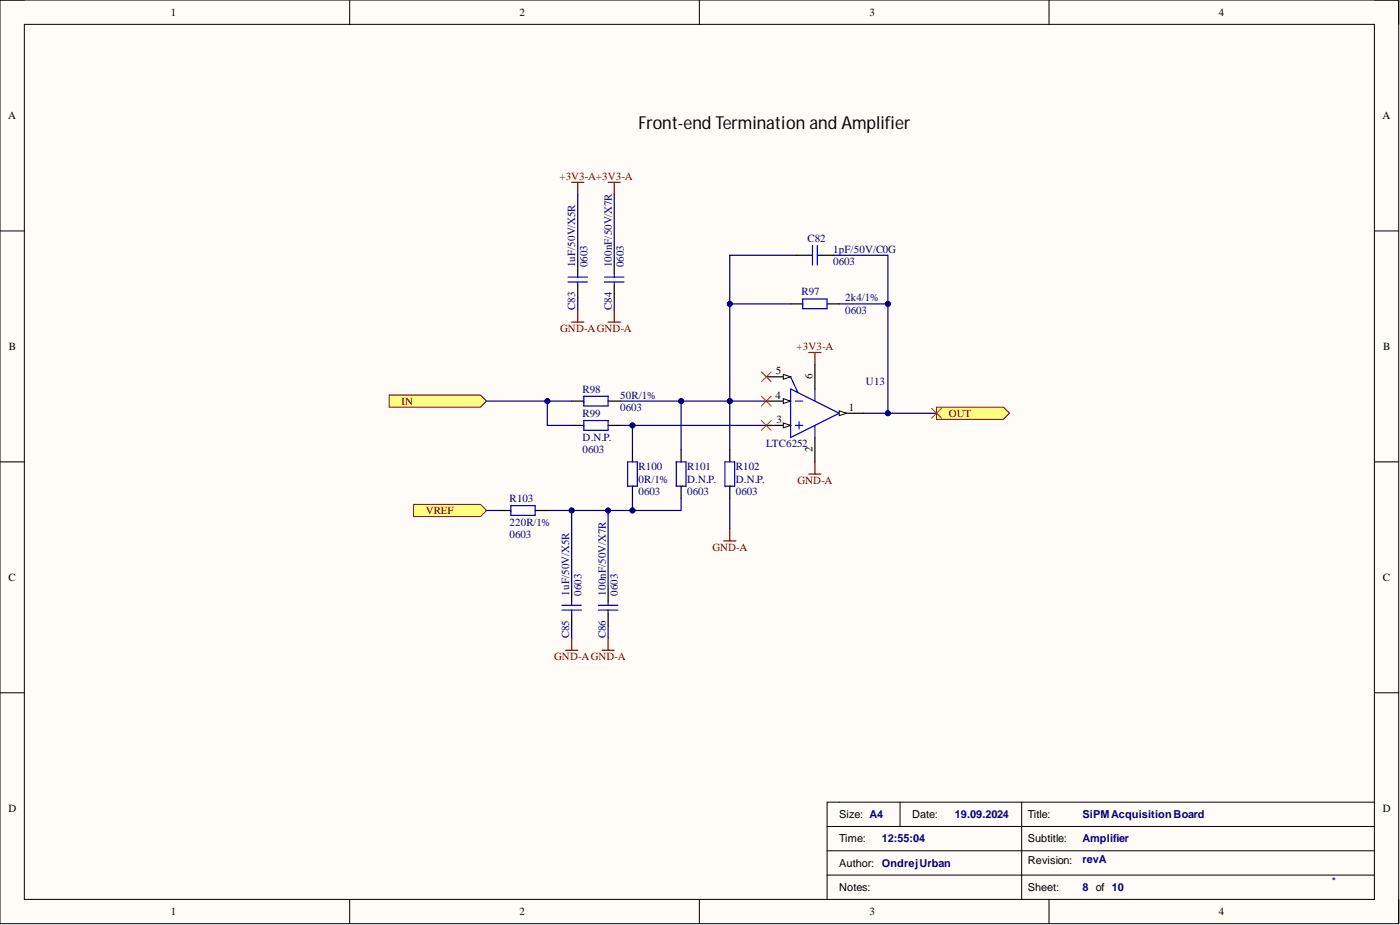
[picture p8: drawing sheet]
<svg xmlns="http://www.w3.org/2000/svg" width="292mm" height="193mm" viewBox="0 0 292 193" stroke-linecap="round" stroke-linejoin="round" font-family="sans-serif">
<defs><g id="words">
<text font-size="3.7" x="133.2" y="26.9">Front-end Termination and Amplifier</text>
<g font-size="2.3">
<text x="35.6" y="3.3">1</text>
<text x="108.4" y="3.3">2</text>
<text x="181.4" y="3.3">3</text>
<text x="254.3" y="3.3">4</text>
<text x="1.7" y="24.9">A</text>
<text x="288.4" y="24.9">A</text>
<text x="1.9" y="73">B</text>
<text x="288.6" y="73">B</text>
<text x="161.8" y="83.2">4</text>
<text x="161.9" y="78.1">5</text>
<text x="169.5" y="79.1" transform="rotate(-90 169.5 79.1)">6</text>
<text x="162" y="88.2">3</text>
<text x="177.1" y="85.7">1</text>
<text x="169.5" y="94.3" transform="rotate(-90 169.5 94.3)">2</text>
<text x="1.8" y="121.2">C</text>
<text x="288.5" y="121.2">C</text>
<text x="1.8" y="169.4">D</text>
<text x="175.1" y="170.6">Size: A4</text>
<text x="190.3" y="170.6">Date:</text>
<text x="214.4" y="170.6">Title:</text>
<text x="288.5" y="169.4">D</text>
<text x="175.1" y="175.7">Time:</text>
<text x="214.4" y="175.7">Subtitle:</text>
<text x="175.1" y="180.8">Author: OndrejUrban</text>
<text x="175.1" y="185.9">Notes:</text>
<text x="214.4" y="180.3">Revision:</text>
<text x="214.4" y="185.9">Sheet:</text>
<text x="35.6" y="190.9">1</text>
<text x="108.4" y="190.9">2</text>
<text x="181.4" y="190.9">3</text>
<text x="254.3" y="190.9">4</text>
</g>
<g font-size="2.3" fill="#800000">
<text x="116.7" y="37.5">+3V3-A+3V3-A</text>
<text x="116.9" y="69.2">GND-AGND-A</text>
<text x="166.2" y="73">+3V3-A</text>
<text x="83.7" y="84.4">IN</text>
<text x="197.9" y="87">OUT</text>
<text x="166.4" y="100.9">GND-A</text>
<text x="88.8" y="107.3">VREF</text>
<text x="148.6" y="114.9">GND-A</text>
<text x="115.6" y="137.7">GND-AGND-A</text>
</g>
<g font-size="2.3" fill="#000080">
<text x="168.5" y="50.5">C82</text>
<text x="173.8" y="52.7">1pF/50V/C0G</text>
<text x="120" y="55.8" transform="rotate(-90 120 55.8)">1uF/50V/X5R</text>
<text x="122.6" y="55.8" transform="rotate(-90 122.6 55.8)">0603</text>
<text x="127.6" y="55.8" transform="rotate(-90 127.6 55.8)">100nF/50V/X7R</text>
<text x="130.2" y="55.8" transform="rotate(-90 130.2 55.8)">0603</text>
<text x="173.8" y="55.3">0603</text>
<text x="120" y="64.7" transform="rotate(-90 120 64.7)">C83</text>
<text x="127.6" y="64.7" transform="rotate(-90 127.6 64.7)">C84</text>
<text x="167.2" y="61.6">R97</text>
<text x="176.4" y="65.4">0603</text>
<text x="176.4" y="62.9">2k4/1%</text>
<text x="121.6" y="81.9">R98</text>
<text x="129.4" y="83.2">50R/1%</text>
<text x="180.7" y="80.4">U13</text>
<text x="121.6" y="87">R99</text>
<text x="129.4" y="85.7">0603</text>
<text x="121.6" y="94.6">0603</text>
<text x="121.6" y="92">D.N.P.</text>
<text x="159.9" y="93.3">LTC6252</text>
<text x="133.2" y="98.1">R100</text>
<text x="133.2" y="100.7">0R/1%</text>
<text x="143.4" y="98.1">R101</text>
<text x="143.4" y="100.7">D.N.P.</text>
<text x="153.5" y="98.1">R102</text>
<text x="153.5" y="100.7">D.N.P.</text>
<text x="106.3" y="104.7">R103</text>
<text x="133.2" y="103.2">0603</text>
<text x="143.4" y="103.2">0603</text>
<text x="153.5" y="103.2">0603</text>
<text x="106.3" y="112.3">0603</text>
<text x="106.3" y="109.8">220R/1%</text>
<text x="118.8" y="124.2" transform="rotate(-90 118.8 124.2)">1uF/50V/X5R</text>
<text x="121.3" y="124.2" transform="rotate(-90 121.3 124.2)">0603</text>
<text x="126.4" y="124.2" transform="rotate(-90 126.4 124.2)">100nF/50V/X7R</text>
<text x="128.9" y="124.2" transform="rotate(-90 128.9 124.2)">0603</text>
<text x="118.8" y="133.1" transform="rotate(-90 118.8 133.1)">C85</text>
<text x="126.4" y="133.1" transform="rotate(-90 126.4 133.1)">C86</text>
<text x="199.2" y="170.6">19.09.2024</text>
<text x="225.9" y="170.6">SiPMAcquisitionBoard</text>
<text x="184" y="175.7">12:55:04</text>
<text x="225.9" y="175.7">Amplifier</text>
<text x="225.9" y="180">revA</text>
<text x="225.9" y="185.9">8 of 10</text>
<text x="277.9" y="184.6">*</text>
</g>
</g></defs>
<path d="M0 0h291.8v192.7h-291.8z" fill-rule="evenodd" fill="#fffcf8"/>
<path d="M0 0h291.8v192.7h-291.8z" fill="none" stroke="#000" stroke-width=".21"/>
<path d="M5.1 5.1h281.7v182.5h-281.7z" fill-rule="evenodd" fill="#fffcf8"/>
<g fill="none" stroke="#000" stroke-width=".21">
<path d="M0 0h5.1M5.1 5.1h281.7v182.5h-281.7zM73 0v5.1M145.9 0v5.1M218.9 0v5.1M286.8 0h5v5.1M0 48.2h5.1M286.8 48.2h5M0 96.4h5.1M286.8 96.4h5M0 144.5h5.1M286.8 144.5h5"/>
<path d="M172.6 177.5h114.2M172.6 172.4h114.2M187.8 167.3v5.1M213.2 167.3v20.3M286.8 167.3h-114.2v20.3M73 187.6v5.1M145.9 187.6v5.1M172.6 182.6h114.2M218.9 187.6v5.1M291.8 187.6v5.1"/>
</g>
<path d="M164.9 78.6l1.6 3.3M164.9 81.1l10.2 5.1-10.2 5.1zM166 83.7h1.5M166 88.7h1.5M166.7 88v1.5M170 81.1v2.6M170 88.7v2.6" fill="none" stroke="#00f" stroke-width=".25"/>
<path d="M175.1 86.2h5.1" fill="none" stroke="#000" stroke-width=".25"/>
<path d="M175.1 85.7l1.5 .5-1.5 .5z" fill="#f8fcff"/>
<path d="M175.1 85.7l1.5 .5-1.5 .5z" fill="none" stroke="#000" stroke-width=".21"/>
<path d="M159.9 88.7h5M170 91.3v5.1" fill="none" stroke="#000" stroke-width=".25"/>
<path d="M163.4 88.2l1.5 .5-1.5 .6z" fill="#f8fcff"/>
<path d="M163.4 88.2l1.5 .5-1.5 .6z" fill="none" stroke="#000" stroke-width=".21"/>
<path d="M159.9 83.7h5" fill="none" stroke="#000" stroke-width=".25"/>
<path d="M163.4 83.2l1.5 .5-1.5 .5z" fill="#f8fcff"/>
<path d="M163.4 83.2l1.5 .5-1.5 .5z" fill="none" stroke="#000" stroke-width=".21"/>
<path d="M159.9 78.6h5" fill="none" stroke="#000" stroke-width=".25"/>
<path d="M163.4 78.1l1.5 .5-1.5 .5z" fill="#f8fcff"/>
<path d="M163.4 78.1l1.5 .5-1.5 .5z" fill="none" stroke="#000" stroke-width=".21"/>
<path d="M170 76.1v5" fill="none" stroke="#000" stroke-width=".25"/>
<path d="M158.9 77.6l2 2M160.9 77.6l-2 2" fill="none" stroke="#f00" stroke-width=".21"/>
<path d="M119.3 38h2.5M120.5 38v2.6M119.3 67.2h2.5M120.5 64.7v2.5M168.8 73.5h2.5M170 73.5v2.6M168.8 98.9h2.5M170 96.4v2.5" fill="none" stroke="#800000" stroke-width=".25"/>
<path d="M81.2 82.4h19l1.3 1.3-1.3 1.2h-19z" fill-rule="evenodd" fill="#ffff80"/>
<path d="M81.2 82.4h19l1.3 1.3-1.3 1.2h-19z" fill="none" stroke="#800000" stroke-width=".21"/>
<path d="M195.4 84.9h14l1.2 1.3-1.2 1.3h-14z" fill-rule="evenodd" fill="#ffff80"/>
<path d="M195.4 84.9h14l1.2 1.3-1.2 1.3h-14z" fill="none" stroke="#800000" stroke-width=".21"/>
<path d="M86.3 105.2h13.9l1.3 1.3-1.3 1.3h-13.9z" fill-rule="evenodd" fill="#ffff80"/>
<path d="M86.3 105.2h13.9l1.3 1.3-1.3 1.3h-13.9z" fill="none" stroke="#800000" stroke-width=".21"/>
<path d="M126.9 38h2.5M128.2 38v2.6M126.9 67.2h2.5M128.2 64.7v2.5M151 112.8h2.5M152.3 110.3v2.5M118 135.7h2.5M119.3 133.1v2.6M125.6 135.7h2.6M126.9 133.1v2.6" fill="none" stroke="#800000" stroke-width=".25"/>
<g fill="none" stroke="#000" stroke-width=".25">
<path d="M120.5 54.5v2.6M120.5 59.6v2.5M128.2 54.5v2.6M128.2 59.6v2.5M164.9 63.4h2.6M172.6 63.4h2.5M119.3 83.7h2.5M119.3 88.7h2.5M126.9 83.7h2.5M126.9 88.7h2.5M132 93.8v2.6M142.1 93.8v2.6"/>
<path d="M152.3 93.8v2.6M104 106.5h2.6M111.7 106.5h2.5M132 101.4v2.6M142.1 101.4v2.6M152.3 101.4v2.6M119.3 123v2.5M119.3 128v2.6M126.9 123v2.5M126.9 128v2.6"/>
</g>
<g fill="none" stroke="#00f" stroke-width=".25">
<path d="M118.5 57.8h4.1M118.5 58.8h4.1M120.5 57.1v.7M120.5 58.8v.8M126.1 57.8h4.1M126.1 58.8h4.1M128.2 57.1v.7M128.2 58.8v.8M167.5 62.4h5.1v2h-5.1zM121.8 82.7h5.1v2h-5.1zM121.8 87.7h5.1v2.1h-5.1zM130.9 96.4h2.1v5h-2.1z"/>
<path d="M141.1 96.4h2v5h-2zM151.2 96.4h2.1v5h-2.1zM106.6 105.5h5.1v2h-5.1zM117.2 126.3h4.1M117.2 127.3h4.1M119.3 125.5v.8M119.3 127.3v.7M124.9 126.3h4M124.9 127.3h4M126.9 125.5v.8M126.9 127.3v.7"/>
</g>
<path d="M120.5 40.6v13.9M120.5 62.1v2.6M114.2 83.7v5h5.1M101.5 106.5h2.5" fill="none" stroke="#000080" stroke-width=".25"/>
<circle cx="114.2" cy="83.7" r=".51" fill="#000080"/>
<circle cx="114.2" cy="83.7" r=".51" fill="none" stroke="#000080" stroke-width=".21"/>
<path d="M129.4 88.7h30.5" fill="none" stroke="#000080" stroke-width=".25"/>
<circle cx="132" cy="88.7" r=".51" fill="#000080"/>
<circle cx="132" cy="88.7" r=".51" fill="none" stroke="#000080" stroke-width=".21"/>
<path d="M132 88.7v5.1" fill="none" stroke="#000080" stroke-width=".25"/>
<circle cx="132" cy="88.7" r=".51" fill="#000080"/>
<circle cx="132" cy="88.7" r=".51" fill="none" stroke="#000080" stroke-width=".21"/>
<path d="M142.1 104v2.5h-10.1" fill="none" stroke="#000080" stroke-width=".25"/>
<circle cx="132" cy="106.5" r=".51" fill="#000080"/>
<circle cx="132" cy="106.5" r=".51" fill="none" stroke="#000080" stroke-width=".21"/>
<path d="M164.9 63.4h-12.6v20.3" fill="none" stroke="#000080" stroke-width=".25"/>
<circle cx="152.3" cy="83.7" r=".51" fill="#000080"/>
<circle cx="152.3" cy="83.7" r=".51" fill="none" stroke="#000080" stroke-width=".21"/>
<circle cx="152.3" cy="63.4" r=".51" fill="#000080"/>
<circle cx="152.3" cy="63.4" r=".51" fill="none" stroke="#000080" stroke-width=".21"/>
<path d="M175.1 63.4h10.2v22.8h-5.1" fill="none" stroke="#000080" stroke-width=".25"/>
<circle cx="185.3" cy="63.4" r=".51" fill="#000080"/>
<circle cx="185.3" cy="63.4" r=".51" fill="none" stroke="#000080" stroke-width=".21"/>
<circle cx="185.3" cy="86.2" r=".51" fill="#000080"/>
<circle cx="185.3" cy="86.2" r=".51" fill="none" stroke="#000080" stroke-width=".21"/>
<path d="M185.3 86.2h10.1M152.3 104v6.3" fill="none" stroke="#000080" stroke-width=".25"/>
<circle cx="185.3" cy="86.2" r=".51" fill="#000080"/>
<circle cx="185.3" cy="86.2" r=".51" fill="none" stroke="#000080" stroke-width=".21"/>
<path d="M128.2 40.6v13.9M128.2 62.1v2.6M126.9 106.5v16.5M119.3 130.6v2.5M126.9 130.6v2.5" fill="none" stroke="#000080" stroke-width=".25"/>
<circle cx="126.9" cy="106.5" r=".51" fill="#000080"/>
<circle cx="126.9" cy="106.5" r=".51" fill="none" stroke="#000080" stroke-width=".21"/>
<path d="M132 104v2.5h-17.8" fill="none" stroke="#000080" stroke-width=".25"/>
<circle cx="132" cy="106.5" r=".51" fill="#000080"/>
<circle cx="132" cy="106.5" r=".51" fill="none" stroke="#000080" stroke-width=".21"/>
<circle cx="126.9" cy="106.5" r=".51" fill="#000080"/>
<circle cx="126.9" cy="106.5" r=".51" fill="none" stroke="#000080" stroke-width=".21"/>
<circle cx="119.3" cy="106.5" r=".51" fill="#000080"/>
<circle cx="119.3" cy="106.5" r=".51" fill="none" stroke="#000080" stroke-width=".21"/>
<path d="M119.3 106.5v16.5" fill="none" stroke="#000080" stroke-width=".25"/>
<circle cx="119.3" cy="106.5" r=".51" fill="#000080"/>
<circle cx="119.3" cy="106.5" r=".51" fill="none" stroke="#000080" stroke-width=".21"/>
<path d="M173.8 53.3h11.5v10.1" fill="none" stroke="#000080" stroke-width=".25"/>
<circle cx="185.3" cy="63.4" r=".51" fill="#000080"/>
<circle cx="185.3" cy="63.4" r=".51" fill="none" stroke="#000080" stroke-width=".21"/>
<path d="M166.2 53.3h-13.9v10.1" fill="none" stroke="#000080" stroke-width=".25"/>
<circle cx="152.3" cy="63.4" r=".51" fill="#000080"/>
<circle cx="152.3" cy="63.4" r=".51" fill="none" stroke="#000080" stroke-width=".21"/>
<path d="M101.5 83.7h17.8" fill="none" stroke="#000080" stroke-width=".25"/>
<circle cx="114.2" cy="83.7" r=".51" fill="#000080"/>
<circle cx="114.2" cy="83.7" r=".51" fill="none" stroke="#000080" stroke-width=".21"/>
<path d="M129.4 83.7h30.5" fill="none" stroke="#000080" stroke-width=".25"/>
<circle cx="142.1" cy="83.7" r=".51" fill="#000080"/>
<circle cx="142.1" cy="83.7" r=".51" fill="none" stroke="#000080" stroke-width=".21"/>
<circle cx="152.3" cy="83.7" r=".51" fill="#000080"/>
<circle cx="152.3" cy="83.7" r=".51" fill="none" stroke="#000080" stroke-width=".21"/>
<path d="M142.1 83.7v10.1" fill="none" stroke="#000080" stroke-width=".25"/>
<circle cx="142.1" cy="83.7" r=".51" fill="#000080"/>
<circle cx="142.1" cy="83.7" r=".51" fill="none" stroke="#000080" stroke-width=".21"/>
<path d="M152.3 83.7v10.1" fill="none" stroke="#000080" stroke-width=".25"/>
<circle cx="152.3" cy="83.7" r=".51" fill="#000080"/>
<circle cx="152.3" cy="83.7" r=".51" fill="none" stroke="#000080" stroke-width=".21"/>
<path d="M166.2 53.3h2.6M171.3 53.3h2.5" fill="none" stroke="#000" stroke-width=".25"/>
<path d="M168.8 53.3h.7M169.5 51.2v4.1M170.5 51.2v4.1M170.5 53.3h.8" fill="none" stroke="#00f" stroke-width=".25"/>
<path d="M158.9 82.7l2 2M158.9 87.7l2 2.1M160.9 82.7l-2 2M160.9 87.7l-2 2.1M194.4 85.2l2 2M196.4 85.2l-2 2" fill="none" stroke="#f00" stroke-width=".21"/>
<use href="#words"/>
</svg>
